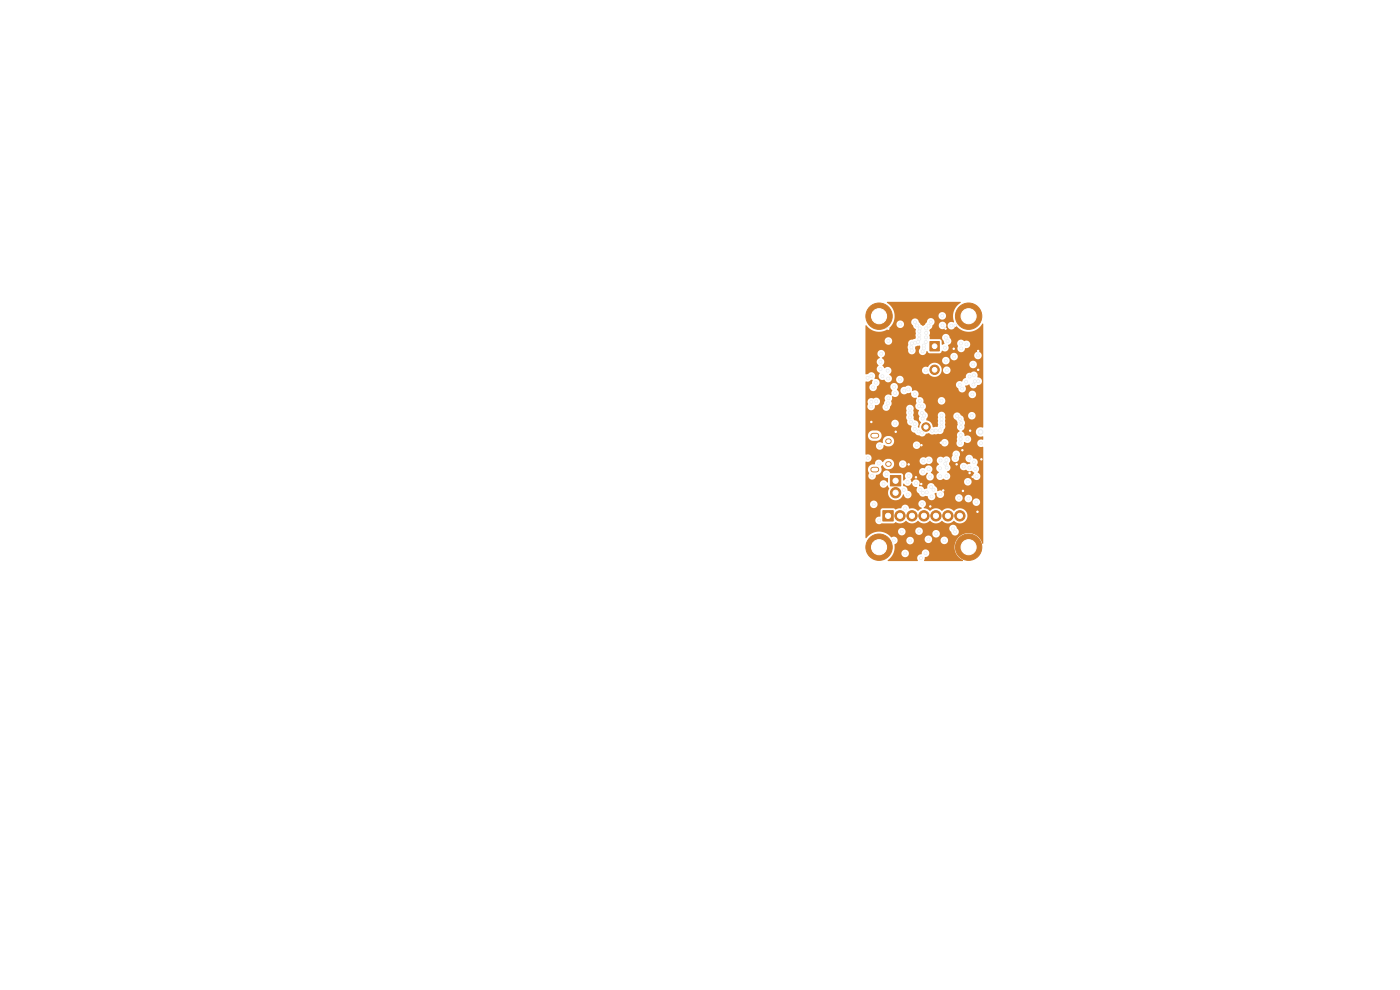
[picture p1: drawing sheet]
<svg xmlns="http://www.w3.org/2000/svg" width="297mm" height="210mm" viewBox="0 0 297 210" stroke-linecap="round" stroke-linejoin="round" font-family="sans-serif">
<g fill="#ce7d2c" stroke="#ce7d2c" stroke-width=".21">
<path d="M197.3 72.4h2v2h-2z"/>
<path d="M187.3 108.3h2.2v2.2h-2.2z"/>
<path d="M188.9 100.9h2.2v2.2h-2.2z"/>
<circle cx="186.5" cy="116.1" r="2.8"/>
<circle cx="198.3" cy="78.4" r="1"/>
<circle cx="190.9" cy="109.4" r="1.1"/>
<circle cx="193.5" cy="109.4" r="1.1"/>
<circle cx="196" cy="109.4" r="1.1"/>
<circle cx="198.6" cy="109.4" r="1.1"/>
<circle cx="201.1" cy="109.4" r="1.1"/>
<circle cx="203.6" cy="109.4" r="1.1"/>
<circle cx="196.4" cy="90.6" r=".9"/>
<circle cx="186.5" cy="67.1" r="2.8"/>
<circle cx="205.5" cy="67.1" r="2.8"/>
<circle cx="205.5" cy="116.1" r="2.8"/>
<circle cx="190" cy="104.5" r="1.1"/>
</g>
<path d="M185.2 99.6h.7M185.2 92.4h.7M188.4 93.6h.2M188.4 98.4h.2" fill="none" stroke="#ce7d2c" stroke-width="1.2"/>
<g fill="#ececec" stroke="#ececec" stroke-width=".21">
<circle cx="194.3" cy="102.5" r=".3"/>
<circle cx="193.4" cy="74.4" r=".3"/>
<circle cx="195.6" cy="87.6" r=".3"/>
<circle cx="194.1" cy="72.7" r=".3"/>
<circle cx="193.3" cy="73.7" r=".3"/>
<circle cx="200.4" cy="93.9" r=".3"/>
<circle cx="207.2" cy="101" r=".3"/>
<circle cx="197" cy="69.1" r=".3"/>
<circle cx="195.6" cy="91.8" r=".3"/>
<circle cx="195.6" cy="106.9" r=".3"/>
<circle cx="195.4" cy="118.4" r=".3"/>
<circle cx="193" cy="87.5" r=".3"/>
<circle cx="200.7" cy="76.5" r=".3"/>
<circle cx="196" cy="88.1" r=".3"/>
<circle cx="206.8" cy="80.9" r=".3"/>
<circle cx="189.9" cy="89.8" r=".3"/>
<circle cx="199.7" cy="88.1" r=".3"/>
<circle cx="199.5" cy="104.8" r=".3"/>
<circle cx="199.7" cy="88.9" r=".3"/>
<circle cx="196.5" cy="69.7" r=".3"/>
<circle cx="205.3" cy="102.2" r=".3"/>
<circle cx="195.7" cy="74.5" r=".3"/>
<circle cx="194.1" cy="90" r=".3"/>
<circle cx="205.6" cy="97.3" r=".3"/>
<circle cx="192" cy="107.8" r=".3"/>
<circle cx="200.9" cy="78.5" r=".3"/>
<circle cx="206.4" cy="77.3" r=".3"/>
<circle cx="194.8" cy="72.5" r=".3"/>
<circle cx="195.6" cy="86.2" r=".3"/>
<circle cx="199.4" cy="91.3" r=".3"/>
<circle cx="195" cy="86.2" r=".3"/>
<circle cx="201" cy="72.4" r=".3"/>
<circle cx="196" cy="73.9" r=".3"/>
<circle cx="207.5" cy="75.4" r=".3"/>
<circle cx="193.2" cy="89.5" r=".3"/>
<circle cx="204.4" cy="99" r=".3"/>
<circle cx="203.8" cy="92.3" r=".3"/>
<circle cx="197.1" cy="97.6" r=".3"/>
<circle cx="202.4" cy="75.6" r=".3"/>
<circle cx="197" cy="114.4" r=".3"/>
<circle cx="208.1" cy="94" r=".3"/>
<circle cx="194.9" cy="91.5" r=".3"/>
<circle cx="195.1" cy="69.7" r=".3"/>
<circle cx="194.1" cy="83.6" r=".3"/>
<circle cx="186.6" cy="94.6" r=".3"/>
<circle cx="195" cy="71.1" r=".3"/>
<circle cx="188.5" cy="84.5" r=".3"/>
<circle cx="202.7" cy="97.2" r=".3"/>
<circle cx="199.7" cy="90.5" r=".3"/>
<circle cx="196.5" cy="70.6" r=".3"/>
<circle cx="199.7" cy="89.7" r=".3"/>
<circle cx="195" cy="71.9" r=".3"/>
<circle cx="193" cy="86.7" r=".3"/>
<circle cx="199.5" cy="97.7" r=".3"/>
<circle cx="193.1" cy="114.7" r=".3"/>
<circle cx="187.4" cy="102.7" r=".3"/>
<circle cx="196.4" cy="71.6" r=".3"/>
<circle cx="194.1" cy="91" r=".3"/>
<circle cx="199.4" cy="99.3" r=".3"/>
<circle cx="196.4" cy="72.5" r=".3"/>
<circle cx="193" cy="88.5" r=".3"/>
<circle cx="198.5" cy="91.3" r=".3"/>
<circle cx="206.5" cy="81.6" r=".3"/>
<circle cx="191.5" cy="98.4" r=".3"/>
<circle cx="191" cy="68.8" r=".3"/>
<circle cx="188.5" cy="72.3" r=".3"/>
<circle cx="194.5" cy="69" r=".3"/>
<circle cx="200.3" cy="114.6" r=".3"/>
<circle cx="195.7" cy="88.8" r=".3"/>
<circle cx="195" cy="70.3" r=".3"/>
<circle cx="207.5" cy="80.9" r=".3"/>
<circle cx="189.6" cy="114.6" r=".3"/>
<circle cx="194.5" cy="94.4" r=".3"/>
<circle cx="185.2" cy="82.2" r=".3"/>
<circle cx="203.9" cy="72.8" r=".3"/>
<circle cx="192.8" cy="101" r=".3"/>
<circle cx="197" cy="99.5" r=".3"/>
<circle cx="197.5" cy="68.3" r=".3"/>
<circle cx="206.6" cy="98" r=".3"/>
<circle cx="194.1" cy="68.3" r=".3"/>
<circle cx="201.8" cy="69.1" r=".3"/>
<circle cx="197.8" cy="91.4" r=".3"/>
<circle cx="193.4" cy="72.8" r=".3"/>
<circle cx="184.9" cy="79.8" r=".3"/>
<circle cx="196" cy="73.3" r=".3"/>
<circle cx="194.3" cy="101.3" r=".3"/>
<circle cx="208.2" cy="97.4" r=".3"/>
<circle cx="202.7" cy="69.1" r=".3"/>
<circle cx="207.5" cy="78.5" r=".3"/>
<circle cx="206.3" cy="101.1" r=".3"/>
<circle cx="190" cy="91.6" r=".3"/>
<circle cx="184.9" cy="89.5" r=".3"/>
<circle cx="204.2" cy="95.5" r=".3"/>
<circle cx="207.4" cy="108.6" r=".3"/>
<circle cx="207.5" cy="74.4" r=".3"/>
<circle cx="205.7" cy="100.3" r=".3"/>
<circle cx="200.1" cy="104" r=".3"/>
<circle cx="205.8" cy="91.4" r=".3"/>
<circle cx="197.4" cy="107.4" r=".3"/>
<circle cx="192.8" cy="98.5" r=".3"/>
<circle cx="202.9" cy="98.5" r=".3"/>
<circle cx="195.4" cy="102.7" r=".3"/>
<circle cx="195.5" cy="94.4" r=".3"/>
<circle cx="199.6" cy="93.9" r=".3"/>
<circle cx="204.3" cy="104.1" r=".3"/>
<circle cx="188.4" cy="69.7" r=".3"/>
<circle cx="202.3" cy="74" r=".3"/>
<circle cx="200.6" cy="69.7" r=".3"/>
<circle cx="195.8" cy="100.1" r=".3"/>
<circle cx="200.8" cy="99.2" r=".3"/>
<circle cx="188.1" cy="100.6" r=".3"/>
<circle cx="186.4" cy="98.3" r=".3"/>
<circle cx="192.6" cy="104.9" r=".3"/>
<circle cx="191.7" cy="103.9" r=".3"/>
<circle cx="185" cy="100.9" r=".3"/>
<circle cx="205.4" cy="105.8" r=".3"/>
<circle cx="186.5" cy="110.4" r=".3"/>
<circle cx="207.1" cy="106.5" r=".3"/>
<circle cx="189.9" cy="83.4" r=".3"/>
<circle cx="206.2" cy="88.2" r=".3"/>
<circle cx="208" cy="91.6" r=".5"/>
<circle cx="203.8" cy="93.1" r=".3"/>
<circle cx="202.9" cy="96.4" r=".3"/>
<circle cx="205.7" cy="99.2" r=".3"/>
<circle cx="203.6" cy="81.6" r=".3"/>
<circle cx="200.7" cy="71.6" r=".3"/>
<circle cx="200" cy="69" r=".3"/>
<circle cx="205" cy="73.1" r=".3"/>
<circle cx="205.2" cy="93.2" r=".3"/>
<circle cx="184.8" cy="86.2" r=".3"/>
<circle cx="195.2" cy="103.9" r=".3"/>
<circle cx="184" cy="80.2" r=".3"/>
<circle cx="195.8" cy="104.6" r=".3"/>
<circle cx="186.9" cy="75" r=".3"/>
<circle cx="185.8" cy="81.2" r=".3"/>
<circle cx="186.8" cy="76.8" r=".3"/>
<circle cx="184.1" cy="97.2" r=".3"/>
<circle cx="196.6" cy="104.4" r=".3"/>
<circle cx="188.3" cy="78.6" r=".3"/>
<circle cx="205" cy="81" r=".3"/>
<circle cx="186.8" cy="78.3" r=".3"/>
<circle cx="196.4" cy="78.6" r=".3"/>
<circle cx="200.8" cy="97.6" r=".3"/>
<circle cx="206.6" cy="79.6" r=".3"/>
<circle cx="206.3" cy="83.7" r=".3"/>
<circle cx="202.2" cy="112.1" r=".3"/>
<circle cx="198.6" cy="113.2" r=".3"/>
<circle cx="195" cy="112.7" r=".3"/>
<circle cx="198" cy="103.9" r=".3"/>
<circle cx="191.3" cy="112.8" r=".3"/>
<circle cx="197.5" cy="103.3" r=".3"/>
<circle cx="197.3" cy="101.1" r=".3"/>
<circle cx="192.5" cy="102.3" r=".3"/>
<circle cx="197.6" cy="105.3" r=".3"/>
<circle cx="185.4" cy="107" r=".3"/>
<circle cx="202.6" cy="112.8" r=".3"/>
<circle cx="196.3" cy="117.3" r=".3"/>
<circle cx="188" cy="86.3" r=".3"/>
<circle cx="184.9" cy="85.2" r=".3"/>
<circle cx="199.5" cy="101" r=".3"/>
<circle cx="192" cy="117.4" r=".3"/>
<circle cx="203.4" cy="105.6" r=".3"/>
<circle cx="206.9" cy="99.5" r=".3"/>
<circle cx="203.9" cy="73.9" r=".3"/>
<circle cx="204.1" cy="82.4" r=".3"/>
<circle cx="200.5" cy="73.8" r=".3"/>
<circle cx="203.7" cy="94" r=".3"/>
<circle cx="199.9" cy="67" r=".3"/>
<circle cx="195.1" cy="85" r=".3"/>
<circle cx="199.7" cy="85" r=".3"/>
<circle cx="185.9" cy="85.2" r=".3"/>
<circle cx="188.4" cy="85.6" r=".3"/>
<circle cx="205.7" cy="79.9" r=".3"/>
<circle cx="200.8" cy="101" r=".3"/>
<circle cx="203.9" cy="89.7" r=".3"/>
<circle cx="188.4" cy="80.3" r=".3"/>
<circle cx="200.5" cy="98.4" r=".3"/>
<circle cx="191.8" cy="82.9" r=".3"/>
<circle cx="190.9" cy="80.5" r=".3"/>
<circle cx="203.7" cy="88.9" r=".3"/>
<circle cx="189.7" cy="82" r=".3"/>
<circle cx="203" cy="88.3" r=".3"/>
<circle cx="203.8" cy="90.6" r=".3"/>
<circle cx="187.2" cy="79.8" r=".3"/>
<circle cx="192.7" cy="82.6" r=".3"/>
<circle cx="195.9" cy="97.8" r=".3"/>
</g>
<path d="M188.2 64.1l15.5-.1 .1 .2a3.5 3.5 0 0 0-1.4 4.2 .83 .83 0 0 0-1.2 .1 .83 .83 0 0 0 .2 1.2 .83 .83 0 0 0 1.2-.3l.1-.3h.2a3.4 3.4 0 0 0 5.6-.5l.1 .1-.1 22a1.04 1.04 0 0 0-1.5 1 1.04 1.04 0 0 0 1.6 .9v.6a.87 .87 0 0 0-1.3 .8 .87 .87 0 0 0 1.3 .8v20.4l-.1 .2a3 3 0 0 0-5-1.6 3 3 0 0 0 .8 5.1l-.1 .1h-8.1l-.1-.1 .2-.7a.85 .85 0 0 0 1-.8 .85 .85 0 0 0-1-.9 .85 .85 0 0 0-.7 1.1h-.1a.87 .87 0 0 0-.7 1.4h-6.4l1.2-1.6h1.7v.2a.8 .8 0 0 0 1.3 .4 .8 .8 0 0 0-.1-1.3 .8 .8 0 0 0-1.2 .7h-1.7l.3-1v-1a.81 .81 0 0 0 .6-.7h1.9v.2a.8 .8 0 0 0 1 .6 .8 .8 0 0 0 .5-1.1h2.3l.1 .2a.8 .8 0 0 0 .7 .6 .8 .8 0 0 0 .8-.6h1.8v.2a.81 .81 0 0 0 1.3 .5 .81 .81 0 0 0-.1-1.4 .81 .81 0 0 0-1.2 .7h-1.8a.8 .8 0 0 0-.7-1 .8 .8 0 0 0-.9 .8l-2.3-.1a.81 .81 0 0 0-.9-.4 .81 .81 0 0 0-.6 .8l-1.9-.1a.92 .92 0 0 0-1.4-.6 3.4 3.4 0 0 0-5.3 .2l-.1-1.4h6.9v.2a.8 .8 0 0 0 1 .6 .8 .8 0 0 0 .6-.9h2.1v.2a.81 .81 0 0 0 1.4 .3h2.2v.2a.81 .81 0 0 0 1.3 .5 .81 .81 0 0 0-.2-1.4 .81 .81 0 0 0-1.1 .7h-2.2a.8 .8 0 0 0-.1-1.1h5.9l.3 .6a.88 .88 0 0 0 .7 .9 .88 .88 0 0 0 1-.6l-.1-.5-.3-.4a.83 .83 0 0 0-.8-.8 .83 .83 0 0 0-.8 .8l-5.9-.1a.81 .81 0 0 0-.9-.1 .81 .81 0 0 0-.4 .8l-2.1-.1a.81 .81 0 0 0-.9-.6 .81 .81 0 0 0-.7 .8h-6.9v-2.4h2.1v.2a.91 .91 0 0 0 1.4 .4h2.5a.5 .5 0 0 1 .8 0 1.92 1.92 0 0 0 1.8-.5 1.72 1.72 0 0 0 2.6 0 1.72 1.72 0 0 0 2.5 0 1.72 1.72 0 0 0 2.6 0 1.72 1.72 0 0 0 2.5 0 1.63 1.63 0 0 0 2.4 0 1.63 1.63 0 0 0-.1-2.3 1.63 1.63 0 0 0-2.4 .2 1.72 1.72 0 0 0-2.5 0 1.72 1.72 0 0 0-2.6 0l-1.2-.7a.84 .84 0 0 0 .2-1.4 .84 .84 0 0 0-1.4 .3 .84 .84 0 0 0 .8 1.2l-.8 .6-.2-.1a1.93 1.93 0 0 0-1.8-.4 .85 .85 0 0 0-.8-.9 .85 .85 0 0 0-.9 .8l-.7 .1a.58 .58 0 0 1-.9-.1l-2.5 .1-.2 .3-.1 1.4a.84 .84 0 0 0-1 .8h-2.1v-3.4h1v.2a.81 .81 0 0 0 1.3 .4 .81 .81 0 0 0-.2-1.3 .81 .81 0 0 0-1.1 .7h-1v-4.3h3l.1 .1a.87 .87 0 0 0 .7 .7 .87 .87 0 0 0 .9-.5l.3 .5a1.77 1.77 0 0 0 .9 2.5 1.73 1.73 0 0 0 2.1-1.1h.2a.83 .83 0 0 0 .8 .8 .83 .83 0 0 0 .8-.9 .83 .83 0 0 0-.9-.8 .94 .94 0 0 0-.9-.9l.1-.5a.9 .9 0 0 0 .9 .5 .9 .9 0 0 0 .8-.6l.1 .2a.97 .97 0 0 0 1.1 .7 .96 .96 0 0 0 .4 1.3 .94 .94 0 0 0 1.4 .5 .35 .35 0 0 1 .4 .1 .35 .35 0 0 1 .1 .4 .85 .85 0 0 0 1.2 .3 .85 .85 0 0 0 .2-1.3l.3-.2 .1 .2a.8 .8 0 0 0 .9 .9h3v.2a.8 .8 0 0 0 .9 .6 .8 .8 0 0 0 .7-.6h.4l.2 .5 .3 .2h1.2v.2a.81 .81 0 0 0 1.3 .4 .81 .81 0 0 0-.1-1.3 .81 .81 0 0 0-1.2 .7h-.5a.81 .81 0 0 0 .1-1.4 .81 .81 0 0 0-1.3 .7h-.4v-.2a.81 .81 0 0 0-.8-.8 .81 .81 0 0 0-.8 .8h-2.9a.84 .84 0 0 0 .5-1.2 .84 .84 0 0 0-1.3-.2l-.1-.1a.91 .91 0 0 0-.5-1 .84 .84 0 0 0-1.1-.6 .84 .84 0 0 0-.5 1.1l-.6 .2-.1-.2a1 1 0 0 0-1-.5l.1-.9h9.4a.81 .81 0 0 0 1.2 .7 .81 .81 0 0 0 .1-1.3 .81 .81 0 0 0-1.3 .4v.2h-9.4a.86 .86 0 0 0-.9-.5 .86 .86 0 0 0-.7 .6l-.2-.2a.45 .45 0 0 1 .2-.8 .84 .84 0 0 0-.9-1.1 .84 .84 0 0 0-.5 1.4l-.5 .3v-1.1l-.3-.4h-2.4l-.2-.3h6.3v.2a.85 .85 0 0 0 .8 .6 .85 .85 0 0 0 .8-.6l.2 .1a.83 .83 0 0 0-.1 1.2 .83 .83 0 0 0 1.2 0 .9 .9 0 0 0-.4-1.3l.3-.6v-.4h.8l.2 .5 .4 .4a.87 .87 0 0 0-.4 1.3 .87 .87 0 0 0 1.4 0 .81 .81 0 0 0 1.3-.1 .81 .81 0 0 0-.5-1.2v-.2a.79 .79 0 0 0 .6-1h2l.1 .1a.97 .97 0 0 0 1.3 .6 1.12 1.12 0 0 0 1.2 .2l.5 .4a.83 .83 0 0 0 0 1.3 .83 .83 0 0 0 1.2-.2 .83 .83 0 0 0-.5-1.2v-.1a.9 .9 0 0 0-.2-1.5 .87 .87 0 0 0 .1-1 .87 .87 0 0 0-.9-.4 .82 .82 0 0 0-.9-.7 .82 .82 0 0 0-.7 1 .82 .82 0 0 0 1 .6v.3h-.3a.44 .44 0 0 1-.7-.2 .81 .81 0 0 0-1.2 .8h-2l-.3-.5 .3-.7-.1-.6h.4v.2a.85 .85 0 0 0 1.1 .6 .85 .85 0 0 0 .5-1.1 .83 .83 0 0 0-.6-1.3 .83 .83 0 0 0-.9 1.1l-.1 .5h-.4a1.12 1.12 0 0 0-1.5-.2 .84 .84 0 0 0-1.2 .3 .84 .84 0 0 0 .4 1.2l-.4 .3-.2 .5h-.8l-.1-.1a.86 .86 0 0 0-.8-.5 .86 .86 0 0 0-.8 .6 .82 .82 0 0 0-1.1 .8h-6.3l-.1-.1a.81 .81 0 0 0-1.3 .4 .81 .81 0 0 0 .9 1l.2 .1v.7l-.2 .1a.81 .81 0 0 0-.9-.4 .81 .81 0 0 0-.7 .8h-3v-3h.5l.3 .7a.84 .84 0 0 0 .4 1.3 .84 .84 0 0 0 1.1-1 1.23 1.23 0 0 0 1-1.8l.3-.2a1.26 1.26 0 0 0 1.3 .8 1.26 1.26 0 0 0 1.2-1.1h1v.2a.8 .8 0 0 0 1.3 .5 .8 .8 0 0 0 0-1.3h3.1v.2a.9 .9 0 0 0 1.5 .3 .83 .83 0 0 0 1.1-.3 .83 .83 0 0 0-.2-1.1 .83 .83 0 0 0-1.2 .2 .8 .8 0 0 0-1.2 .7l-3.2-.1a.81 .81 0 0 0-1.2 .7l-1-.1a1.24 1.24 0 0 0-.9-.9 1.24 1.24 0 0 0-1.3 .3l-.3 .3a.86 .86 0 0 0-1-.5 .86 .86 0 0 0-.6 1l-.9 .2-.4 .3-.2 .7h-.5v-1.7a.86 .86 0 0 0 1.2-.4 .86 .86 0 0 0-.3-1.1l-.9-.1v-1.8h2.2v.2a.84 .84 0 0 0 1.1 .6 .84 .84 0 0 0 .6-1h.1a1.31 1.31 0 0 0 1.7 0h4.4v.2a.8 .8 0 0 0 1.1 .6 .8 .8 0 0 0 .3-1.3h4.5v.2a.81 .81 0 0 0 1.3 .4 .81 .81 0 0 0-.1-1.3 .81 .81 0 0 0-1.2 .7l-4.6-.1a.81 .81 0 0 0-.9-.1 .81 .81 0 0 0-.4 .7h-4.4a1.16 1.16 0 0 0 .1-1.6 1.16 1.16 0 0 0-1.6-.1l-.4 .3-.1 .9-.2 .1a.8 .8 0 0 0-.8-.1 .8 .8 0 0 0-.5 .7h-2.2v-2.1h.5l.1 .2a1.1 1.1 0 0 0 .9 .8h1.1a1.1 1.1 0 0 0 .8-1.2 1.1 1.1 0 0 0-1-1l-1.2 .1-.5 .4-.2 .7h-.5v-2.7h5.5a.81 .81 0 0 0 1.1 .8 .81 .81 0 0 0 .2-1.4 .81 .81 0 0 0-1.3 .5v.1h-5.5v-3.6h.4a.8 .8 0 0 0 .7 .8 .8 .8 0 0 0 .9-.7h1.6v.2a.85 .85 0 0 0 1 .6 .85 .85 0 0 0 .7-.9 1.04 1.04 0 0 0 .2-1.2l.2-.3-.1-.6a.86 .86 0 0 0 1.2-.1 .86 .86 0 0 0 .1-1.1h.5v.1a.88 .88 0 0 0 1.5 .4l.7-.1a.95 .95 0 0 0 1.3 1.1l-.2 .6a.69 .69 0 0 1-.1 1l.1 .7 .7 .4a1.04 1.04 0 0 0 .1 1.3 1.27 1.27 0 0 0 .3 1.3l-.4 1h-.2l-.1-.2a.91 .91 0 0 0-.8-1.4l-.2-1.1 .1-.5v-.3a.85 .85 0 0 0-.8-1.3 .85 .85 0 0 0-.7 1.3l-.1 .3 .2 .5a1.2 1.2 0 0 0 .1 1.3 .92 .92 0 0 0 .8 1l.1 .2a.93 .93 0 0 0 .7 1.4l.4 .4h.5a.93 .93 0 0 0 1.5-.3l.5-.1a1.33 1.33 0 0 0 1.3 .2l.6-.1a.99 .99 0 0 0 1.3-.9 .81 .81 0 0 0 .3-1v-1.8h1.7l.2 .5a1.27 1.27 0 0 1 .6 1.8l.2 .5 .4 .3-.1 .1a1.18 1.18 0 0 0-.4 1.3v.7a.85 .85 0 0 0 .5 1.3 .85 .85 0 0 0 1-1 .86 .86 0 0 0 1.1 0 .86 .86 0 0 0 .1-1.2 .86 .86 0 0 0-1.1-.1l-.2-.5-.4-.5 .1-.2a1.32 1.32 0 0 0 .4-1.2l.1-.6-.3-.8-.4-.5h1.4v.2a.81 .81 0 0 0 1.3 .4 .81 .81 0 0 0-.2-1.3 .81 .81 0 0 0-1.1 .7l-1.6-.1a.81 .81 0 0 0-.9-.6 .81 .81 0 0 0-.7 .8h-1.7l.1-.2a.82 .82 0 0 0-1.1-.7 .82 .82 0 0 0-.5 1.2l-.1 1.9-1 .1a1.85 1.85 0 0 0-1.4-1.5v-.3a.95 .95 0 0 0-.2-1.5l-.2-.3a1 1 0 0 0-.2-1.7v-.3h3l.1 .2a.81 .81 0 0 0 1.2 .5 .81 .81 0 0 0-.1-1.4 .81 .81 0 0 0-1.2 .7h-3v-.2a.91 .91 0 0 0-1.2-.6l.2-.5h10.6a.81 .81 0 0 0 1.1 .7 .81 .81 0 0 0 .2-1.4 .81 .81 0 0 0-1.3 .5v.2h-10.6v-.3a.88 .88 0 0 0-1.4-.5 .9 .9 0 0 0-.4-1 .9 .9 0 0 0-1.1 .2 .81 .81 0 0 0-1 .8h-.5l-.2-.2 .2-.7-.1-.4h12.4l.2 .5 .3 .3a.84 .84 0 0 0 1.2 .8 .84 .84 0 0 0 .3-1.4l.9-.2a.88 .88 0 0 0 .8 .8 .88 .88 0 0 0 .9-.7 .83 .83 0 0 0 .9-.9 .83 .83 0 0 0-.9-.8 .88 .88 0 0 0-.4-1.1 .88 .88 0 0 0-1.1 .2 .9 .9 0 0 0-1.1 1.1l-.3 .1-.4 .6h-.1a.8 .8 0 0 0-1.2 .7l-12.5-.1a.83 .83 0 0 0-1.3 .1 .83 .83 0 0 0 .3 1.2l-.2 .4v.6a.92 .92 0 0 0-1.2 .1 .92 .92 0 0 0-.1 1.1l-.6 1.3h-1.6v-.3a.84 .84 0 0 0 1.1-.9 .84 .84 0 0 0-1.3-.6 .9 .9 0 0 0-1.1 .2 .9 .9 0 0 0-.1 1.1l-.2 .4h-.4v-5.2l.1-.1a1.06 1.06 0 0 0 1.2-.3h.2v.2a.98 .98 0 0 1-.6 1 .84 .84 0 0 0 .7 1.2 .84 .84 0 0 0 .9-1.1 .85 .85 0 0 0 .4-1 .85 .85 0 0 0-1-.6 .89 .89 0 0 0-.2-1.2 .89 .89 0 0 0-1.3 .3l-.4-.1v-1h2.4a.86 .86 0 0 0 .6 .8 .92 .92 0 0 0-.1 1.2 .92 .92 0 0 0 1.2 .3v.1a.8 .8 0 0 0 .8 .4 .8 .8 0 0 0 .7-.6h.9v.2a.81 .81 0 0 0 1.3 .4 .81 .81 0 0 0-.1-1.3 .81 .81 0 0 0-1.2 .7h-.9l-.1-.5-.4-.5 .4-.9h6.5l.2 .5 .2 .2 .4 .1 .5-.2a1.54 1.54 0 0 0 1.7 .7 1.54 1.54 0 0 0 1.2-1.4h.2l.1 .2a.8 .8 0 0 0 1.2 .5 .8 .8 0 0 0-.1-1.4 .8 .8 0 0 0-1.2 .7h-.2l-.1-.5-.4-.7h6.3l.1 .2a.81 .81 0 0 0 1.2 .4 .81 .81 0 0 0-.1-1.3 .81 .81 0 0 0-1.2 .7h-6.3l-.2-.1a1.61 1.61 0 0 0-2.3 .7h-.1a.81 .81 0 0 0-1.1 .7h-6.5v-.1a.87 .87 0 0 0-1.5-.4l-.4-.7a.8 .8 0 0 0 .4-.9h12.3v.2a.81 .81 0 0 0 1.3 .4 .81 .81 0 0 0-.2-1.3 .81 .81 0 0 0-1.1 .7h-12.3l-.5-.6 .4-.3h14.1v.2a.8 .8 0 0 0 1 .6 .8 .8 0 0 0 .6-1h3.5v.2a.81 .81 0 0 0 1.3 .4 .81 .81 0 0 0-.2-1.3 .81 .81 0 0 0-1.1 .7h-3.5l-.1-.1a.81 .81 0 0 0-.9-.4 .81 .81 0 0 0-.6 .7h-14.1l.1-.1a.81 .81 0 0 0-.2-1.1 .81 .81 0 0 0-1.2 .2 .81 .81 0 0 0 .4 1.2v.1a.88 .88 0 0 0-.6 .8 .88 .88 0 0 0 .4 .8l-.4 .8h-2.4v-4.6h8.9l.1 .3a.86 .86 0 0 0 .9 1.2 .86 .86 0 0 0 .6-1.4 .6 .6 0 0 1 .8-.5l.3 .1v.5a.84 .84 0 0 0 .3 1.4 .84 .84 0 0 0 1.1-.8l.6 .4h2.1l.3-.1 .3-.4a.85 .85 0 0 0 1.1-.1 .85 .85 0 0 0 .1-1.1l.6-.4h1.4l.1 .6a.86 .86 0 0 0 .5 1.3 .86 .86 0 0 0 1.1-.9 .84 .84 0 0 0 1-1 .84 .84 0 0 0-1.3-.5 .8 .8 0 0 0-.9-.2 .8 .8 0 0 0-.5 .7h-1.4l.1-.6-.3-.5a.84 .84 0 0 0-1.2-.8 .84 .84 0 0 0-.1 1.4l.2 .6-.5 .2-.1-.8-.3-.3-2.3-.1-.1-.8 .2-.5-.1-.5 .5-.7 .1-.4h1.3l.1 .2a.81 .81 0 0 0 1.3 .5 .81 .81 0 0 0-.2-1.4 .81 .81 0 0 0-1.2 .7h-1.3a.83 .83 0 0 0 0-1.5 .83 .83 0 0 0-1.2 .9l-.2 .2a.57 .57 0 0 1-.5 .5 .57 .57 0 0 1-.7-.4l-.2-.3a.85 .85 0 0 0-1.2-.8 .85 .85 0 0 0-.1 1.5l.2 .4 .4 .4v1.6a.64 .64 0 0 1-.9 .5 1.02 1.02 0 0 0-.8 1.3l-.1 .4h-8.9v-1.4h4.1v.2a.8 .8 0 0 0 1.3 .5 .8 .8 0 0 0-.2-1.4 .8 .8 0 0 0-1.1 .7h-4.1l.1-3.3a3.4 3.4 0 0 0 5.6-.2h.9v.2a.81 .81 0 0 0 1.3 .4 .81 .81 0 0 0-.2-1.3 .81 .81 0 0 0-1.1 .7h-.9l.4-1 .1-.8h9.3a.81 .81 0 0 0 1.1 .7 .81 .81 0 0 0 .2-1.3 .81 .81 0 0 0-1.3 .4v.2h-9.3a3.6 3.6 0 0 0-1.7-2.9z" fill="#ce7d2c"/>
<g fill="#fff" stroke="#fff" stroke-width=".21">
<circle cx="194.3" cy="102.5" r=".15"/>
<circle cx="193.4" cy="74.4" r=".15"/>
<circle cx="195.6" cy="87.6" r=".15"/>
<circle cx="194.1" cy="72.7" r=".15"/>
<circle cx="193.3" cy="73.7" r=".15"/>
<circle cx="200.4" cy="93.9" r=".15"/>
<circle cx="207.2" cy="101" r=".15"/>
<circle cx="197" cy="69.1" r=".15"/>
<circle cx="195.6" cy="91.8" r=".15"/>
<circle cx="195.6" cy="106.9" r=".15"/>
<circle cx="195.4" cy="118.4" r=".15"/>
<circle cx="193" cy="87.5" r=".15"/>
<circle cx="200.7" cy="76.5" r=".15"/>
<circle cx="196" cy="88.1" r=".15"/>
<circle cx="206.8" cy="80.9" r=".15"/>
<circle cx="189.9" cy="89.8" r=".15"/>
<circle cx="199.7" cy="88.1" r=".15"/>
<circle cx="199.5" cy="104.8" r=".15"/>
<circle cx="199.7" cy="88.9" r=".15"/>
<circle cx="196.5" cy="69.7" r=".15"/>
<circle cx="205.3" cy="102.2" r=".15"/>
<circle cx="195.7" cy="74.5" r=".15"/>
<circle cx="194.1" cy="90" r=".15"/>
<circle cx="205.6" cy="97.3" r=".15"/>
<circle cx="192" cy="107.8" r=".15"/>
<circle cx="200.9" cy="78.5" r=".15"/>
<circle cx="206.4" cy="77.3" r=".15"/>
<circle cx="194.8" cy="72.5" r=".15"/>
<circle cx="195.6" cy="86.2" r=".15"/>
<circle cx="199.4" cy="91.3" r=".15"/>
<circle cx="195" cy="86.2" r=".15"/>
<circle cx="201" cy="72.4" r=".15"/>
<circle cx="196" cy="73.9" r=".15"/>
<circle cx="207.5" cy="75.4" r=".15"/>
<circle cx="193.2" cy="89.5" r=".15"/>
<circle cx="204.4" cy="99" r=".15"/>
<circle cx="203.8" cy="92.3" r=".15"/>
<circle cx="197.1" cy="97.6" r=".15"/>
<circle cx="202.4" cy="75.6" r=".15"/>
<circle cx="197" cy="114.4" r=".15"/>
<circle cx="208.1" cy="94" r=".15"/>
<circle cx="194.9" cy="91.5" r=".15"/>
<circle cx="195.1" cy="69.7" r=".15"/>
<circle cx="194.1" cy="83.6" r=".15"/>
<circle cx="186.6" cy="94.6" r=".15"/>
<circle cx="195" cy="71.1" r=".15"/>
<circle cx="188.5" cy="84.5" r=".15"/>
<circle cx="202.7" cy="97.2" r=".15"/>
<circle cx="199.7" cy="90.5" r=".15"/>
<circle cx="196.5" cy="70.6" r=".15"/>
<circle cx="199.7" cy="89.7" r=".15"/>
<circle cx="195" cy="71.9" r=".15"/>
<circle cx="193" cy="86.7" r=".15"/>
<circle cx="199.5" cy="97.7" r=".15"/>
<circle cx="193.1" cy="114.7" r=".15"/>
<circle cx="187.4" cy="102.7" r=".15"/>
<circle cx="196.4" cy="71.6" r=".15"/>
<circle cx="194.1" cy="91" r=".15"/>
<circle cx="199.4" cy="99.3" r=".15"/>
<circle cx="196.4" cy="72.5" r=".15"/>
<circle cx="193" cy="88.5" r=".15"/>
<circle cx="198.5" cy="91.3" r=".15"/>
<circle cx="206.5" cy="81.6" r=".15"/>
<circle cx="191.5" cy="98.4" r=".15"/>
<circle cx="191" cy="68.8" r=".15"/>
<circle cx="188.5" cy="72.3" r=".15"/>
<circle cx="194.5" cy="69" r=".15"/>
<circle cx="200.3" cy="114.6" r=".15"/>
<circle cx="195.7" cy="88.8" r=".15"/>
<circle cx="195" cy="70.3" r=".15"/>
<circle cx="207.5" cy="80.9" r=".15"/>
<circle cx="189.6" cy="114.6" r=".15"/>
<circle cx="194.5" cy="94.4" r=".15"/>
<circle cx="185.2" cy="82.2" r=".15"/>
<circle cx="203.9" cy="72.8" r=".15"/>
<circle cx="192.8" cy="101" r=".15"/>
<circle cx="197" cy="99.5" r=".15"/>
<circle cx="197.5" cy="68.3" r=".15"/>
<circle cx="206.6" cy="98" r=".15"/>
<circle cx="194.1" cy="68.3" r=".15"/>
<circle cx="201.8" cy="69.1" r=".15"/>
<circle cx="197.8" cy="91.4" r=".15"/>
<circle cx="193.4" cy="72.8" r=".15"/>
<circle cx="184.9" cy="79.8" r=".15"/>
<circle cx="196" cy="73.3" r=".15"/>
<circle cx="194.3" cy="101.3" r=".15"/>
<circle cx="208.2" cy="97.4" r=".15"/>
<circle cx="202.7" cy="69.1" r=".15"/>
<circle cx="207.5" cy="78.5" r=".15"/>
<circle cx="206.3" cy="101.1" r=".15"/>
<circle cx="190" cy="91.6" r=".15"/>
<circle cx="184.9" cy="89.5" r=".15"/>
<circle cx="204.2" cy="95.5" r=".15"/>
<circle cx="207.4" cy="108.6" r=".15"/>
<circle cx="207.5" cy="74.5" r=".15"/>
<circle cx="205.7" cy="100.3" r=".15"/>
<circle cx="200.1" cy="104" r=".15"/>
<circle cx="205.8" cy="91.4" r=".15"/>
<circle cx="197.4" cy="107.4" r=".15"/>
<circle cx="192.8" cy="98.5" r=".15"/>
<circle cx="202.9" cy="98.5" r=".15"/>
<circle cx="195.4" cy="102.7" r=".15"/>
<circle cx="195.5" cy="94.4" r=".15"/>
<circle cx="199.6" cy="93.9" r=".15"/>
<circle cx="204.3" cy="104.1" r=".15"/>
<circle cx="188.4" cy="69.7" r=".15"/>
<circle cx="202.3" cy="74" r=".15"/>
<circle cx="200.6" cy="69.7" r=".15"/>
<circle cx="195.8" cy="100.1" r=".15"/>
<circle cx="200.8" cy="99.2" r=".15"/>
<circle cx="188.1" cy="100.6" r=".15"/>
<circle cx="186.4" cy="98.3" r=".15"/>
<circle cx="192.6" cy="104.9" r=".15"/>
<circle cx="191.7" cy="103.9" r=".15"/>
<circle cx="185" cy="100.9" r=".15"/>
<circle cx="205.4" cy="105.8" r=".15"/>
<circle cx="186.5" cy="110.4" r=".15"/>
<circle cx="207.1" cy="106.5" r=".15"/>
<circle cx="189.9" cy="83.4" r=".15"/>
<circle cx="206.2" cy="88.2" r=".15"/>
<circle cx="208" cy="91.6" r=".25"/>
<circle cx="203.8" cy="93.1" r=".15"/>
<circle cx="202.9" cy="96.4" r=".15"/>
<circle cx="205.7" cy="99.2" r=".15"/>
<circle cx="203.6" cy="81.6" r=".15"/>
<circle cx="200.7" cy="71.6" r=".15"/>
<circle cx="200" cy="69" r=".15"/>
<circle cx="205" cy="73.1" r=".15"/>
<circle cx="205.2" cy="93.2" r=".15"/>
<circle cx="184.8" cy="86.2" r=".15"/>
<circle cx="195.2" cy="103.9" r=".15"/>
<circle cx="184" cy="80.2" r=".15"/>
<circle cx="195.8" cy="104.6" r=".15"/>
<circle cx="186.9" cy="75" r=".15"/>
<circle cx="185.8" cy="81.2" r=".15"/>
<circle cx="186.8" cy="76.8" r=".15"/>
<circle cx="184.1" cy="97.2" r=".15"/>
<circle cx="196.6" cy="104.4" r=".15"/>
<circle cx="188.3" cy="78.6" r=".15"/>
<circle cx="205" cy="81" r=".15"/>
<circle cx="186.8" cy="78.3" r=".15"/>
<circle cx="196.4" cy="78.6" r=".15"/>
<circle cx="200.8" cy="97.6" r=".15"/>
<circle cx="206.6" cy="79.6" r=".15"/>
<circle cx="206.3" cy="83.7" r=".15"/>
<circle cx="202.2" cy="112.1" r=".15"/>
<circle cx="198.6" cy="113.2" r=".15"/>
<circle cx="195" cy="112.7" r=".15"/>
<circle cx="198" cy="103.9" r=".15"/>
<circle cx="191.3" cy="112.8" r=".15"/>
<circle cx="197.5" cy="103.3" r=".15"/>
<circle cx="197.3" cy="101.1" r=".15"/>
<circle cx="192.5" cy="102.3" r=".15"/>
<circle cx="197.6" cy="105.3" r=".15"/>
<circle cx="185.4" cy="107" r=".15"/>
<circle cx="202.6" cy="112.8" r=".15"/>
<circle cx="196.3" cy="117.3" r=".15"/>
<circle cx="188" cy="86.3" r=".15"/>
<circle cx="184.9" cy="85.2" r=".15"/>
<circle cx="199.5" cy="101" r=".15"/>
<circle cx="192" cy="117.4" r=".15"/>
<circle cx="203.4" cy="105.6" r=".15"/>
<circle cx="206.9" cy="99.5" r=".15"/>
<circle cx="203.9" cy="73.9" r=".15"/>
<circle cx="204.1" cy="82.4" r=".15"/>
<circle cx="200.5" cy="73.8" r=".15"/>
<circle cx="203.7" cy="94" r=".15"/>
<circle cx="199.9" cy="67" r=".15"/>
<circle cx="195.1" cy="85" r=".15"/>
<circle cx="199.7" cy="85" r=".15"/>
<circle cx="185.9" cy="85.2" r=".15"/>
<circle cx="188.4" cy="85.6" r=".15"/>
<circle cx="205.7" cy="79.9" r=".15"/>
<circle cx="200.8" cy="101" r=".15"/>
<circle cx="203.9" cy="89.7" r=".15"/>
<circle cx="188.4" cy="80.3" r=".15"/>
<circle cx="200.5" cy="98.4" r=".15"/>
<circle cx="191.8" cy="82.9" r=".15"/>
<circle cx="190.9" cy="80.5" r=".15"/>
<circle cx="203.7" cy="88.9" r=".15"/>
<circle cx="189.7" cy="82" r=".15"/>
<circle cx="203" cy="88.3" r=".15"/>
<circle cx="203.8" cy="90.6" r=".15"/>
<circle cx="187.2" cy="79.8" r=".15"/>
<circle cx="192.7" cy="82.6" r=".15"/>
<circle cx="195.9" cy="97.8" r=".15"/>
<circle cx="186.5" cy="116.1" r="1.6"/>
<circle cx="198.3" cy="73.4" r=".5"/>
<circle cx="198.3" cy="78.4" r=".5"/>
<circle cx="188.4" cy="109.4" r=".55"/>
<circle cx="190.9" cy="109.4" r=".55"/>
<circle cx="193.5" cy="109.4" r=".55"/>
<circle cx="196" cy="109.4" r=".55"/>
<circle cx="198.6" cy="109.4" r=".55"/>
<circle cx="201.1" cy="109.4" r=".55"/>
<circle cx="203.6" cy="109.4" r=".55"/>
<circle cx="196.4" cy="90.6" r=".45"/>
<circle cx="186.5" cy="67.1" r="1.6"/>
<circle cx="205.5" cy="67.1" r="1.6"/>
<circle cx="205.5" cy="116.1" r="1.6"/>
<circle cx="190" cy="102" r=".55"/>
<circle cx="190" cy="104.5" r=".55"/>
</g>
<path d="M185.2 99.6h.7M185.2 92.4h.7M188.4 93.6h.2M188.4 98.4h.2" fill="none" stroke="#fff" stroke-width=".8"/>
</svg>
